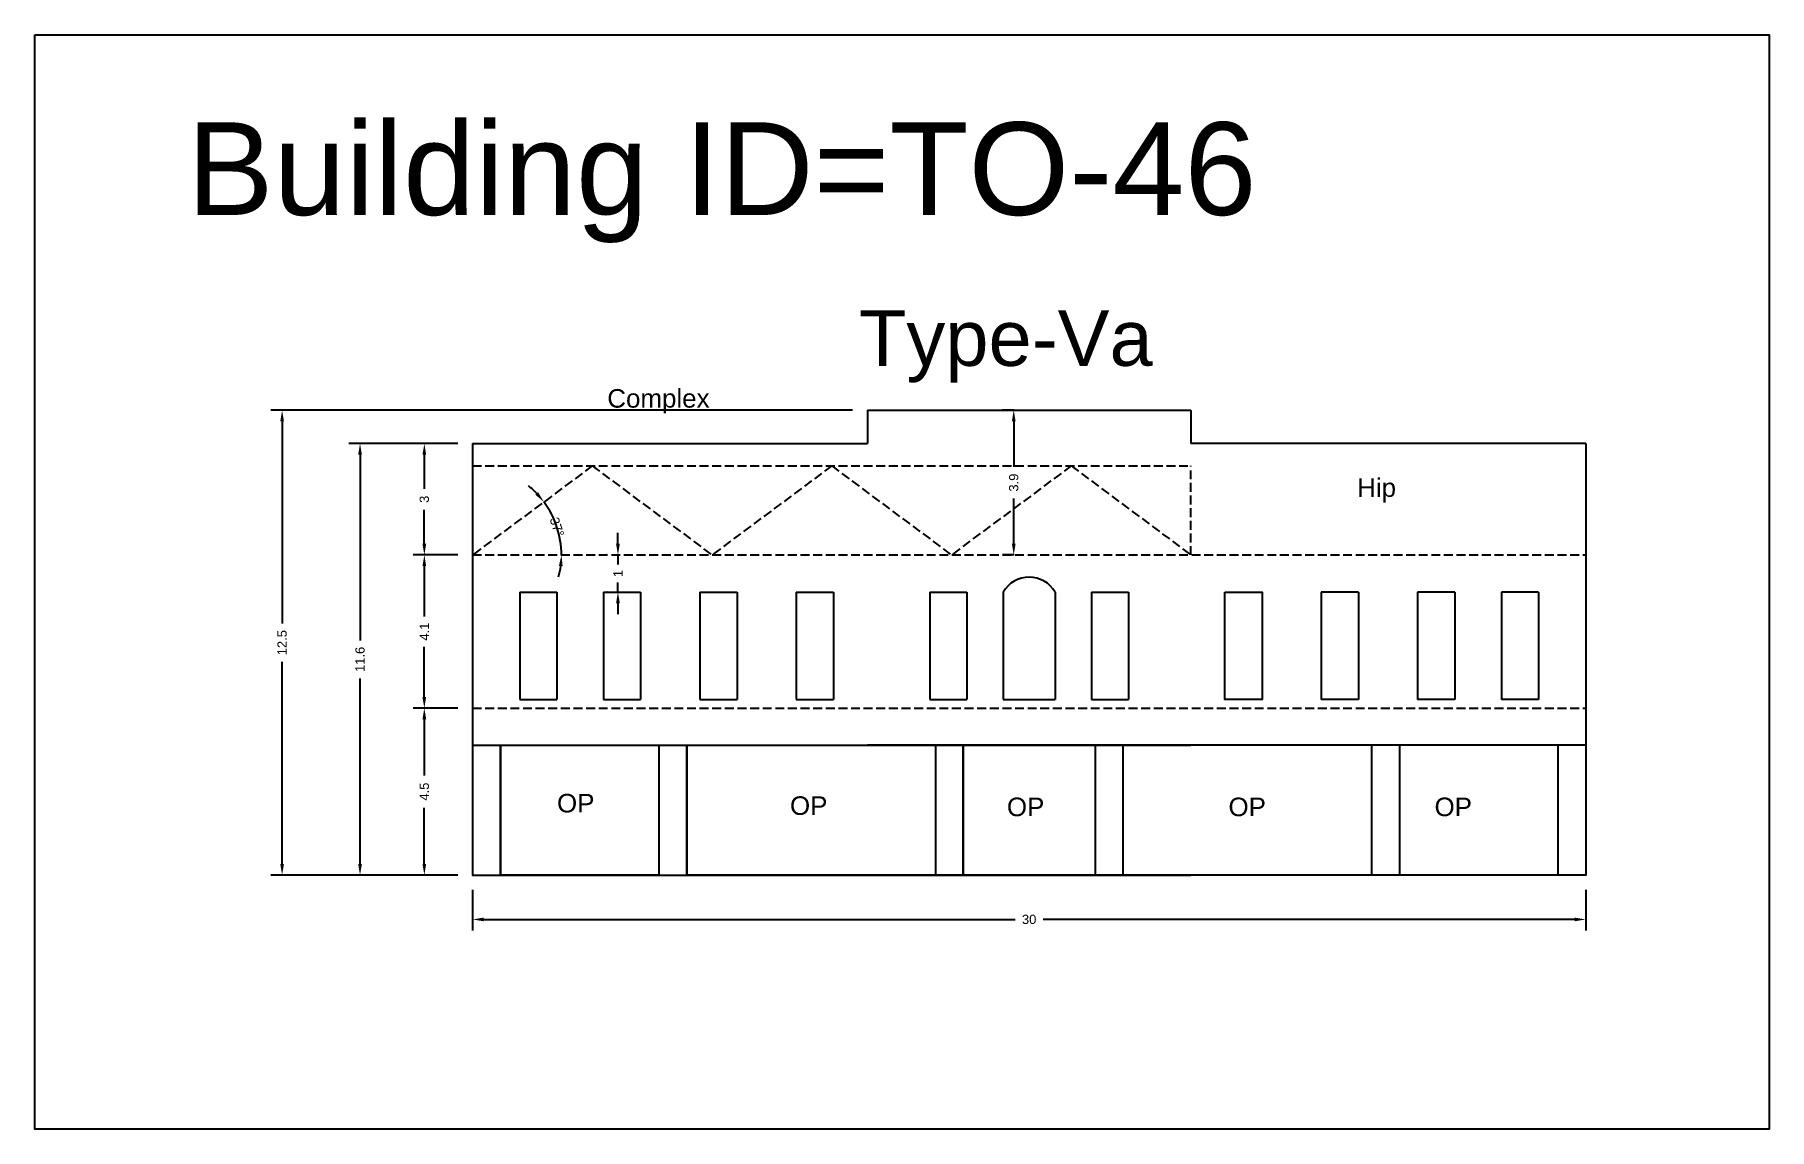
# Model space of a CAD drawing. Header units: metres. Extents: x 3416649 to 3417130, y -6713042 to -6712690.
# Drawn here: x 3416888.63 to 3416935.37, y -6712902.25 to -6712872.75 of the extents above; entities that cross this region are included whole.
import ezdxf

# ---------------------------------------------------------------- set-up
doc = ezdxf.new("R2010")
doc.units = ezdxf.units.M
doc.linetypes.add('ACAD_ISO02W100', pattern=[15, 12, -3])
doc.layers.add('Dotted', color=7, linetype='ACAD_ISO02W100', plot=False)
doc.styles.get("Standard").update_dxf_attribs({"font": 'arial.ttf'})
doc.dimstyles.new('ISO-25', dxfattribs={"dimtxt": 0.25, "dimasz": 0.3, "dimexe": 0.3, "dimexo": 0.4, "dimgap": 0.2, "dimtad": 0, "dimdec": 1, "dimdsep": 46, "dimtxsty": 'Standard', "dimcen": 2.5, "dimadec": 0, "dimazin": 0, "dimtfac": 1, "dimtdec": 1, "dimtmove": 0, "dimatfit": 3, "dimfxl": 1, "dimarcsym": 0})

# ---------------------------------------------------------------- blocks, each defined once
blk = doc.blocks.new('*D368')
at = {"color": 0, "lineweight": -2, "transparency": 16777216}
for p, q in [((3416900.026, -6712890.9), (3416898.826, -6712890.9)), ((3416899.126, -6712891.2), (3416899.126, -6712892.717)), ((3416899.126, -6712895.1), (3416899.126, -6712893.584)), ((3416900.026, -6712895.4), (3416898.826, -6712895.4))]:
    blk.add_line(p, q, dxfattribs=at)
at = {"color": 0, "transparency": 16777216}
for points in [[(3416899.076, -6712891.2), (3416899.176, -6712891.2), (3416899.126, -6712890.9)], [(3416899.076, -6712895.1), (3416899.176, -6712895.1), (3416899.126, -6712895.4)]]:
    blk.add_solid(points, dxfattribs=at)
at = {"layer": 'Defpoints', "color": 0, "transparency": 16777216}
for p in [(3416899.126, -6712890.9), (3416900.426, -6712890.9), (3416900.426, -6712895.4)]:
    blk.add_point(p, dxfattribs=at)
at = {"color": 0, "transparency": 16777216, "insert": (3416899.126, -6712893.15), "char_height": 0.25, "attachment_point": 5, "rotation": 90}
blk.add_mtext('4.5', dxfattribs=at)
blk = doc.blocks.new('*D369')
at = {"color": 0, "lineweight": -2, "transparency": 16777216}
for p, q in [((3416900.026, -6712886.77), (3416898.826, -6712886.77)), ((3416899.126, -6712887.07), (3416899.126, -6712888.427)), ((3416899.126, -6712890.6), (3416899.126, -6712889.244)), ((3416900.026, -6712890.9), (3416898.826, -6712890.9))]:
    blk.add_line(p, q, dxfattribs=at)
at = {"color": 0, "transparency": 16777216}
for points in [[(3416899.076, -6712887.07), (3416899.176, -6712887.07), (3416899.126, -6712886.77)], [(3416899.076, -6712890.6), (3416899.176, -6712890.6), (3416899.126, -6712890.9)]]:
    blk.add_solid(points, dxfattribs=at)
at = {"layer": 'Defpoints', "color": 0, "transparency": 16777216}
for p in [(3416899.126, -6712886.77), (3416900.426, -6712886.77), (3416900.426, -6712890.9)]:
    blk.add_point(p, dxfattribs=at)
at = {"color": 0, "transparency": 16777216, "insert": (3416899.126, -6712888.835), "char_height": 0.25, "attachment_point": 5, "rotation": 90}
blk.add_mtext('4.1', dxfattribs=at)
blk = doc.blocks.new('*D370')
at = {"color": 0, "lineweight": -2, "transparency": 16777216}
for p, q in [((3416900.426, -6712895.8), (3416900.426, -6712896.895)), ((3416930.426, -6712895.8), (3416930.426, -6712896.895)), ((3416900.726, -6712896.595), (3416915.048, -6712896.595)), ((3416930.126, -6712896.595), (3416915.805, -6712896.595))]:
    blk.add_line(p, q, dxfattribs=at)
at = {"color": 0, "transparency": 16777216}
for points in [[(3416900.726, -6712896.545), (3416900.726, -6712896.645), (3416900.426, -6712896.595)], [(3416930.126, -6712896.545), (3416930.126, -6712896.645), (3416930.426, -6712896.595)]]:
    blk.add_solid(points, dxfattribs=at)
at = {"layer": 'Defpoints', "color": 0, "transparency": 16777216}
for p in [(3416900.426, -6712895.4), (3416930.426, -6712895.4), (3416930.426, -6712896.595)]:
    blk.add_point(p, dxfattribs=at)
at = {"color": 0, "transparency": 16777216, "insert": (3416915.426, -6712896.595), "char_height": 0.25, "attachment_point": 5}
blk.add_mtext('30', dxfattribs=at)
blk = doc.blocks.new('*D371')
at = {"color": 0, "lineweight": -2, "transparency": 16777216}
for p, q in [((3416900.026, -6712883.77), (3416898.826, -6712883.77)), ((3416899.126, -6712884.07), (3416899.126, -6712884.989)), ((3416899.126, -6712886.47), (3416899.126, -6712885.552)), ((3416900.026, -6712886.77), (3416898.826, -6712886.77))]:
    blk.add_line(p, q, dxfattribs=at)
at = {"color": 0, "transparency": 16777216}
for points in [[(3416899.076, -6712884.07), (3416899.176, -6712884.07), (3416899.126, -6712883.77)], [(3416899.076, -6712886.47), (3416899.176, -6712886.47), (3416899.126, -6712886.77)]]:
    blk.add_solid(points, dxfattribs=at)
at = {"layer": 'Defpoints', "color": 0, "transparency": 16777216}
for p in [(3416899.126, -6712883.77), (3416900.426, -6712883.77), (3416900.426, -6712886.77)]:
    blk.add_point(p, dxfattribs=at)
at = {"color": 0, "transparency": 16777216, "insert": (3416899.126, -6712885.27), "char_height": 0.25, "attachment_point": 5, "rotation": 90}
blk.add_mtext('3', dxfattribs=at)
blk = doc.blocks.new('*D372')
at = {"color": 0, "lineweight": -2, "transparency": 16777216}
for p, q in [((3416915.026, -6712882.87), (3416914.711, -6712882.87)), ((3416915.011, -6712883.17), (3416915.011, -6712884.393)), ((3416915.011, -6712886.47), (3416915.011, -6712885.248)), ((3416915.026, -6712886.77), (3416914.711, -6712886.77))]:
    blk.add_line(p, q, dxfattribs=at)
at = {"color": 0, "transparency": 16777216}
for points in [[(3416914.961, -6712883.17), (3416915.061, -6712883.17), (3416915.011, -6712882.87)], [(3416914.961, -6712886.47), (3416915.061, -6712886.47), (3416915.011, -6712886.77)]]:
    blk.add_solid(points, dxfattribs=at)
at = {"layer": 'Defpoints', "color": 0, "transparency": 16777216}
for p in [(3416915.011, -6712882.87), (3416915.426, -6712882.87), (3416915.426, -6712886.77)]:
    blk.add_point(p, dxfattribs=at)
at = {"color": 0, "transparency": 16777216, "insert": (3416915.011, -6712884.82), "char_height": 0.25, "attachment_point": 5, "rotation": 90}
blk.add_mtext('3.9', dxfattribs=at)
blk = doc.blocks.new('*D373')
at = {"color": 0, "lineweight": -2, "transparency": 16777216}
for p, q in [((3416900.026, -6712883.77), (3416897.093, -6712883.77)), ((3416897.393, -6712884.07), (3416897.393, -6712889.073)), ((3416897.393, -6712895.1), (3416897.393, -6712890.098)), ((3416900.026, -6712895.4), (3416897.093, -6712895.4))]:
    blk.add_line(p, q, dxfattribs=at)
at = {"color": 0, "transparency": 16777216}
for points in [[(3416897.343, -6712884.07), (3416897.443, -6712884.07), (3416897.393, -6712883.77)], [(3416897.343, -6712895.1), (3416897.443, -6712895.1), (3416897.393, -6712895.4)]]:
    blk.add_solid(points, dxfattribs=at)
at = {"layer": 'Defpoints', "color": 0, "transparency": 16777216}
for p in [(3416897.393, -6712883.77), (3416900.426, -6712883.77), (3416900.426, -6712895.4)]:
    blk.add_point(p, dxfattribs=at)
at = {"color": 0, "transparency": 16777216, "insert": (3416897.393, -6712889.585), "char_height": 0.25, "attachment_point": 5, "rotation": 90}
blk.add_mtext('11.6', dxfattribs=at)
blk = doc.blocks.new('*D374')
at = {"color": 0, "lineweight": -2, "transparency": 16777216}
for p, q in [((3416910.666, -6712882.87), (3416894.993, -6712882.87)), ((3416895.293, -6712883.17), (3416895.293, -6712888.622)), ((3416895.293, -6712895.1), (3416895.293, -6712889.649)), ((3416900.026, -6712895.4), (3416894.993, -6712895.4))]:
    blk.add_line(p, q, dxfattribs=at)
at = {"color": 0, "transparency": 16777216}
for points in [[(3416895.243, -6712883.17), (3416895.343, -6712883.17), (3416895.293, -6712882.87)], [(3416895.243, -6712895.1), (3416895.343, -6712895.1), (3416895.293, -6712895.4)]]:
    blk.add_solid(points, dxfattribs=at)
at = {"layer": 'Defpoints', "color": 0, "transparency": 16777216}
for p in [(3416895.293, -6712882.87), (3416911.066, -6712882.87), (3416900.426, -6712895.4)]:
    blk.add_point(p, dxfattribs=at)
at = {"color": 0, "transparency": 16777216, "insert": (3416895.293, -6712889.135), "char_height": 0.25, "attachment_point": 5, "rotation": 90}
blk.add_mtext('12.5', dxfattribs=at)
blk = doc.blocks.new('*D375')
at = {"color": 0, "lineweight": -2, "transparency": 16777216}
for p, q in [((3416904.344, -6712886.47), (3416904.344, -6712886.17)), ((3416904.056, -6712886.77), (3416904.044, -6712886.77)), ((3416904.344, -6712886.77), (3416904.344, -6712887.024)), ((3416904.344, -6712887.77), (3416904.344, -6712887.516)), ((3416904.056, -6712887.77), (3416904.044, -6712887.77)), ((3416904.344, -6712888.07), (3416904.344, -6712888.37))]:
    blk.add_line(p, q, dxfattribs=at)
at = {"color": 0, "transparency": 16777216}
for points in [[(3416904.294, -6712886.47), (3416904.394, -6712886.47), (3416904.344, -6712886.77)], [(3416904.294, -6712888.07), (3416904.394, -6712888.07), (3416904.344, -6712887.77)]]:
    blk.add_solid(points, dxfattribs=at)
at = {"layer": 'Defpoints', "color": 0, "transparency": 16777216}
for p in [(3416904.344, -6712886.77), (3416904.456, -6712886.77), (3416904.456, -6712887.77)]:
    blk.add_point(p, dxfattribs=at)
at = {"color": 0, "transparency": 16777216, "insert": (3416904.344, -6712887.27), "char_height": 0.25, "attachment_point": 5, "rotation": 90}
blk.add_mtext('1', dxfattribs=at)
blk = doc.blocks.new('*D376')
at = {"color": 0, "lineweight": -2, "transparency": 16777216}
for start, end in [(43.8222, 51.0026), (360, 36.6419), (345.6394, 352.8197)]:
    blk.add_arc((3416900.426, -6712886.77), 2.395, start, end, dxfattribs=at)
at = {"color": 0, "transparency": 16777216}
for points in [[(3416902.193, -6712885.079), (3416902.116, -6712885.144), (3416902.348, -6712885.341)], [(3416902.753, -6712887.067), (3416902.853, -6712887.073), (3416902.822, -6712886.77)]]:
    blk.add_solid(points, dxfattribs=at)
at = {"layer": 'Defpoints', "color": 0, "transparency": 16777216}
for p in [(3416903.653, -6712884.37), (3416902.767, -6712886.264), (3416900.426, -6712886.77), (3416900.426, -6712886.77), (3416930.426, -6712886.77)]:
    blk.add_point(p, dxfattribs=at)
at = {"color": 0, "transparency": 16777216, "insert": (3416902.7, -6712886.017), "char_height": 0.25, "attachment_point": 5, "rotation": 288.321}
blk.add_mtext('37°', dxfattribs=at)

msp = doc.modelspace()

# ---------------------------------------------------------------- linework, layer by layer
for p, q in [((3416901.696, -6712887.77), (3416901.696, -6712890.67)), ((3416902.696, -6712887.77), (3416902.696, -6712890.67)), ((3416903.956, -6712887.77), (3416903.956, -6712890.67)), ((3416904.956, -6712887.77), (3416904.956, -6712890.67)), ((3416906.554, -6712887.77), (3416906.554, -6712890.67)), ((3416907.554, -6712887.77), (3416907.554, -6712890.67)), ((3416909.151, -6712887.77), (3416909.151, -6712890.67)), ((3416910.151, -6712887.77), (3416910.151, -6712890.67)), ((3416912.746, -6712887.77), (3416912.746, -6712890.67)), ((3416913.746, -6712887.77), (3416913.746, -6712890.67)), ((3416914.726, -6712887.77), (3416914.726, -6712890.67)), ((3416916.126, -6712887.77), (3416916.126, -6712890.67)), ((3416917.106, -6712887.77), (3416917.106, -6712890.67)), ((3416918.106, -6712887.77), (3416918.106, -6712890.67)), ((3416923.299, -6712887.77), (3416923.299, -6712890.67)), ((3416924.299, -6712887.77), (3416924.299, -6712890.67)), ((3416925.896, -6712887.77), (3416925.896, -6712890.67)), ((3416926.896, -6712887.77), (3416926.896, -6712890.67)), ((3416928.156, -6712887.77), (3416928.156, -6712890.67)), ((3416929.156, -6712887.77), (3416929.156, -6712890.67)), ((3416900.426, -6712891.9), (3416919.786, -6712891.9)), ((3416901.176, -6712891.9), (3416901.176, -6712895.4)), ((3416930.426, -6712891.9), (3416911.066, -6712891.9)), ((3416929.676, -6712891.9), (3416929.676, -6712895.4))]:
    msp.add_line(p, q)
for points in [[(3416888.625, -6712872.746), (3416935.373, -6712872.746), (3416935.373, -6712902.253), (3416888.625, -6712902.253)], [(3416920.702, -6712887.77), (3416921.702, -6712887.77), (3416921.702, -6712890.67), (3416920.702, -6712890.67)], [(3416901.176, -6712891.9), (3416905.448, -6712891.9), (3416905.448, -6712895.4), (3416901.176, -6712895.4)], [(3416906.198, -6712891.9), (3416912.899, -6712891.9), (3416912.899, -6712895.4), (3416906.198, -6712895.4)], [(3416913.649, -6712891.9), (3416917.203, -6712891.9), (3416917.203, -6712895.4), (3416913.649, -6712895.4)]]:
    msp.add_lwpolyline(points, close=True)
for points in [[(3416911.066, -6712882.87), (3416919.786, -6712882.87)], [(3416911.066, -6712882.87), (3416911.066, -6712883.77)], [(3416919.786, -6712882.87), (3416919.786, -6712883.77)], [(3416900.426, -6712883.77), (3416911.066, -6712883.77)], [(3416900.426, -6712883.77), (3416900.426, -6712895.4), (3416919.786, -6712895.4)], [(3416930.426, -6712883.77), (3416930.426, -6712895.4), (3416911.066, -6712895.4)], [(3416930.426, -6712883.77), (3416919.786, -6712883.77)], [(3416901.696, -6712887.77), (3416902.696, -6712887.77)], [(3416903.956, -6712887.77), (3416904.956, -6712887.77)], [(3416906.554, -6712887.77), (3416907.554, -6712887.77)], [(3416909.151, -6712887.77), (3416910.151, -6712887.77)], [(3416912.746, -6712887.77), (3416913.746, -6712887.77)], [(3416917.106, -6712887.77), (3416918.106, -6712887.77)], [(3416924.299, -6712887.77), (3416923.299, -6712887.77)], [(3416926.896, -6712887.77), (3416925.896, -6712887.77)], [(3416929.156, -6712887.77), (3416928.156, -6712887.77)], [(3416901.696, -6712890.67), (3416902.696, -6712890.67)], [(3416903.956, -6712890.67), (3416904.956, -6712890.67)], [(3416906.554, -6712890.67), (3416907.554, -6712890.67)], [(3416909.151, -6712890.67), (3416910.151, -6712890.67)], [(3416912.746, -6712890.67), (3416913.746, -6712890.67)], [(3416914.726, -6712890.67), (3416916.126, -6712890.67)], [(3416917.106, -6712890.67), (3416918.106, -6712890.67)], [(3416924.299, -6712890.67), (3416923.299, -6712890.67)], [(3416926.896, -6712890.67), (3416925.896, -6712890.67)], [(3416929.156, -6712890.67), (3416928.156, -6712890.67)], [(3416905.448, -6712891.9), (3416905.448, -6712895.4)], [(3416906.198, -6712891.9), (3416906.198, -6712895.4)], [(3416912.899, -6712891.9), (3416912.899, -6712895.4)], [(3416913.649, -6712891.9), (3416913.649, -6712895.4)], [(3416917.203, -6712891.9), (3416917.203, -6712895.4)], [(3416917.953, -6712891.9), (3416917.953, -6712895.4)], [(3416924.655, -6712891.9), (3416924.655, -6712895.4)], [(3416925.405, -6712891.9), (3416925.405, -6712895.4)]]:
    msp.add_lwpolyline(points)
msp.add_arc((3416915.426, -6712888.183), 0.813, 30.5102, 149.4898)
at = {"layer": 'Dotted', "ltscale": 0.02}
for p, q in [((3416900.426, -6712886.77), (3416930.426, -6712886.77)), ((3416900.426, -6712890.9), (3416930.426, -6712890.9))]:
    msp.add_line(p, q, dxfattribs=at)
for points in [[(3416900.426, -6712884.37), (3416919.786, -6712884.37)], [(3416903.653, -6712884.37), (3416900.426, -6712886.77)], [(3416903.653, -6712884.37), (3416906.88, -6712886.77)], [(3416910.106, -6712884.37), (3416906.88, -6712886.77)], [(3416910.106, -6712884.37), (3416913.333, -6712886.77)], [(3416916.56, -6712884.37), (3416913.333, -6712886.77)], [(3416916.56, -6712884.37), (3416919.786, -6712886.77)], [(3416919.786, -6712886.77), (3416919.786, -6712884.37)]]:
    msp.add_lwpolyline(points, dxfattribs=at)

# ---------------------------------------------------------------- texts
for s, width, heights, insert, char_height, attachment_point in [('Building ID=TO-46', 67.86454, [0.517], (3416892.731, -6712875.106), 2.5, 1), ('Type-Va ', 9.99112, [0.517], (3416910.838, -6712880.173), 1.5, 1), ('Complex', 67.86454, [0], (3416904.057, -6712882.299), 0.5, 1), ('Hip', 67.86454, [0], (3416924.266, -6712884.706), 0.5, 1), ('OP', 67.86454, [0], (3416903.711, -6712893.211), 0.5, 3), ('OP', 67.86454, [0], (3416909.99, -6712893.277), 0.5, 3), ('OP', 67.86454, [0], (3416915.836, -6712893.311), 0.5, 3), ('OP', 67.86454, [0], (3416921.807, -6712893.311), 0.5, 3), ('OP', 67.86454, [0], (3416927.36, -6712893.311), 0.5, 3)]:
    msp.add_mtext_dynamic_manual_height_columns(s, width=width, gutter_width=12.5, heights=heights, dxfattribs=dict(insert=insert, char_height=char_height, attachment_point=attachment_point))

# ---------------------------------------------------------------- dimensions: what is measured, and where the dimension line sits
for base, p1, p2, picture, middle in [((3416895.293, -6712882.87), (3416900.426, -6712895.4), (3416911.066, -6712882.87), '*D374', (3416895.293, -6712889.135)), ((3416915.011, -6712882.87), (3416915.426, -6712886.77), (3416915.426, -6712882.87), '*D372', (3416915.011, -6712884.82)), ((3416897.393, -6712883.77), (3416900.426, -6712895.4), (3416900.426, -6712883.77), '*D373', (3416897.393, -6712889.585)), ((3416899.126, -6712883.77), (3416900.426, -6712886.77), (3416900.426, -6712883.77), '*D371', (3416899.126, -6712885.27)), ((3416904.344, -6712886.77), (3416904.456, -6712887.77), (3416904.456, -6712886.77), '*D375', (3416904.344, -6712887.27)), ((3416899.126, -6712886.77), (3416900.426, -6712890.9), (3416900.426, -6712886.77), '*D369', (3416899.126, -6712888.835)), ((3416899.126, -6712890.9), (3416900.426, -6712895.4), (3416900.426, -6712890.9), '*D368', (3416899.126, -6712893.15))]:
    dim = msp.add_linear_dim(base=base, p1=p1, p2=p2, angle=90, dimstyle='ISO-25')
    dim.commit()
    dim.dimension.update_dxf_attribs({"geometry": picture, "text_midpoint": middle})
dim = msp.add_angular_dim_2l(base=(3416902.767, -6712886.264), line1=((3416900.426, -6712886.77), (3416930.426, -6712886.77)), line2=((3416903.653, -6712884.37), (3416900.426, -6712886.77)), dimstyle='ISO-25')
dim.commit()
dim.dimension.update_dxf_attribs({"geometry": '*D376', "text_midpoint": (3416902.7, -6712886.017)})
dim = msp.add_linear_dim(base=(3416930.426, -6712896.595), p1=(3416900.426, -6712895.4), p2=(3416930.426, -6712895.4), dimstyle='ISO-25')
dim.commit()
dim.dimension.update_dxf_attribs({"geometry": '*D370', "text_midpoint": (3416915.426, -6712896.595)})

doc.saveas('drawing.dxf')
